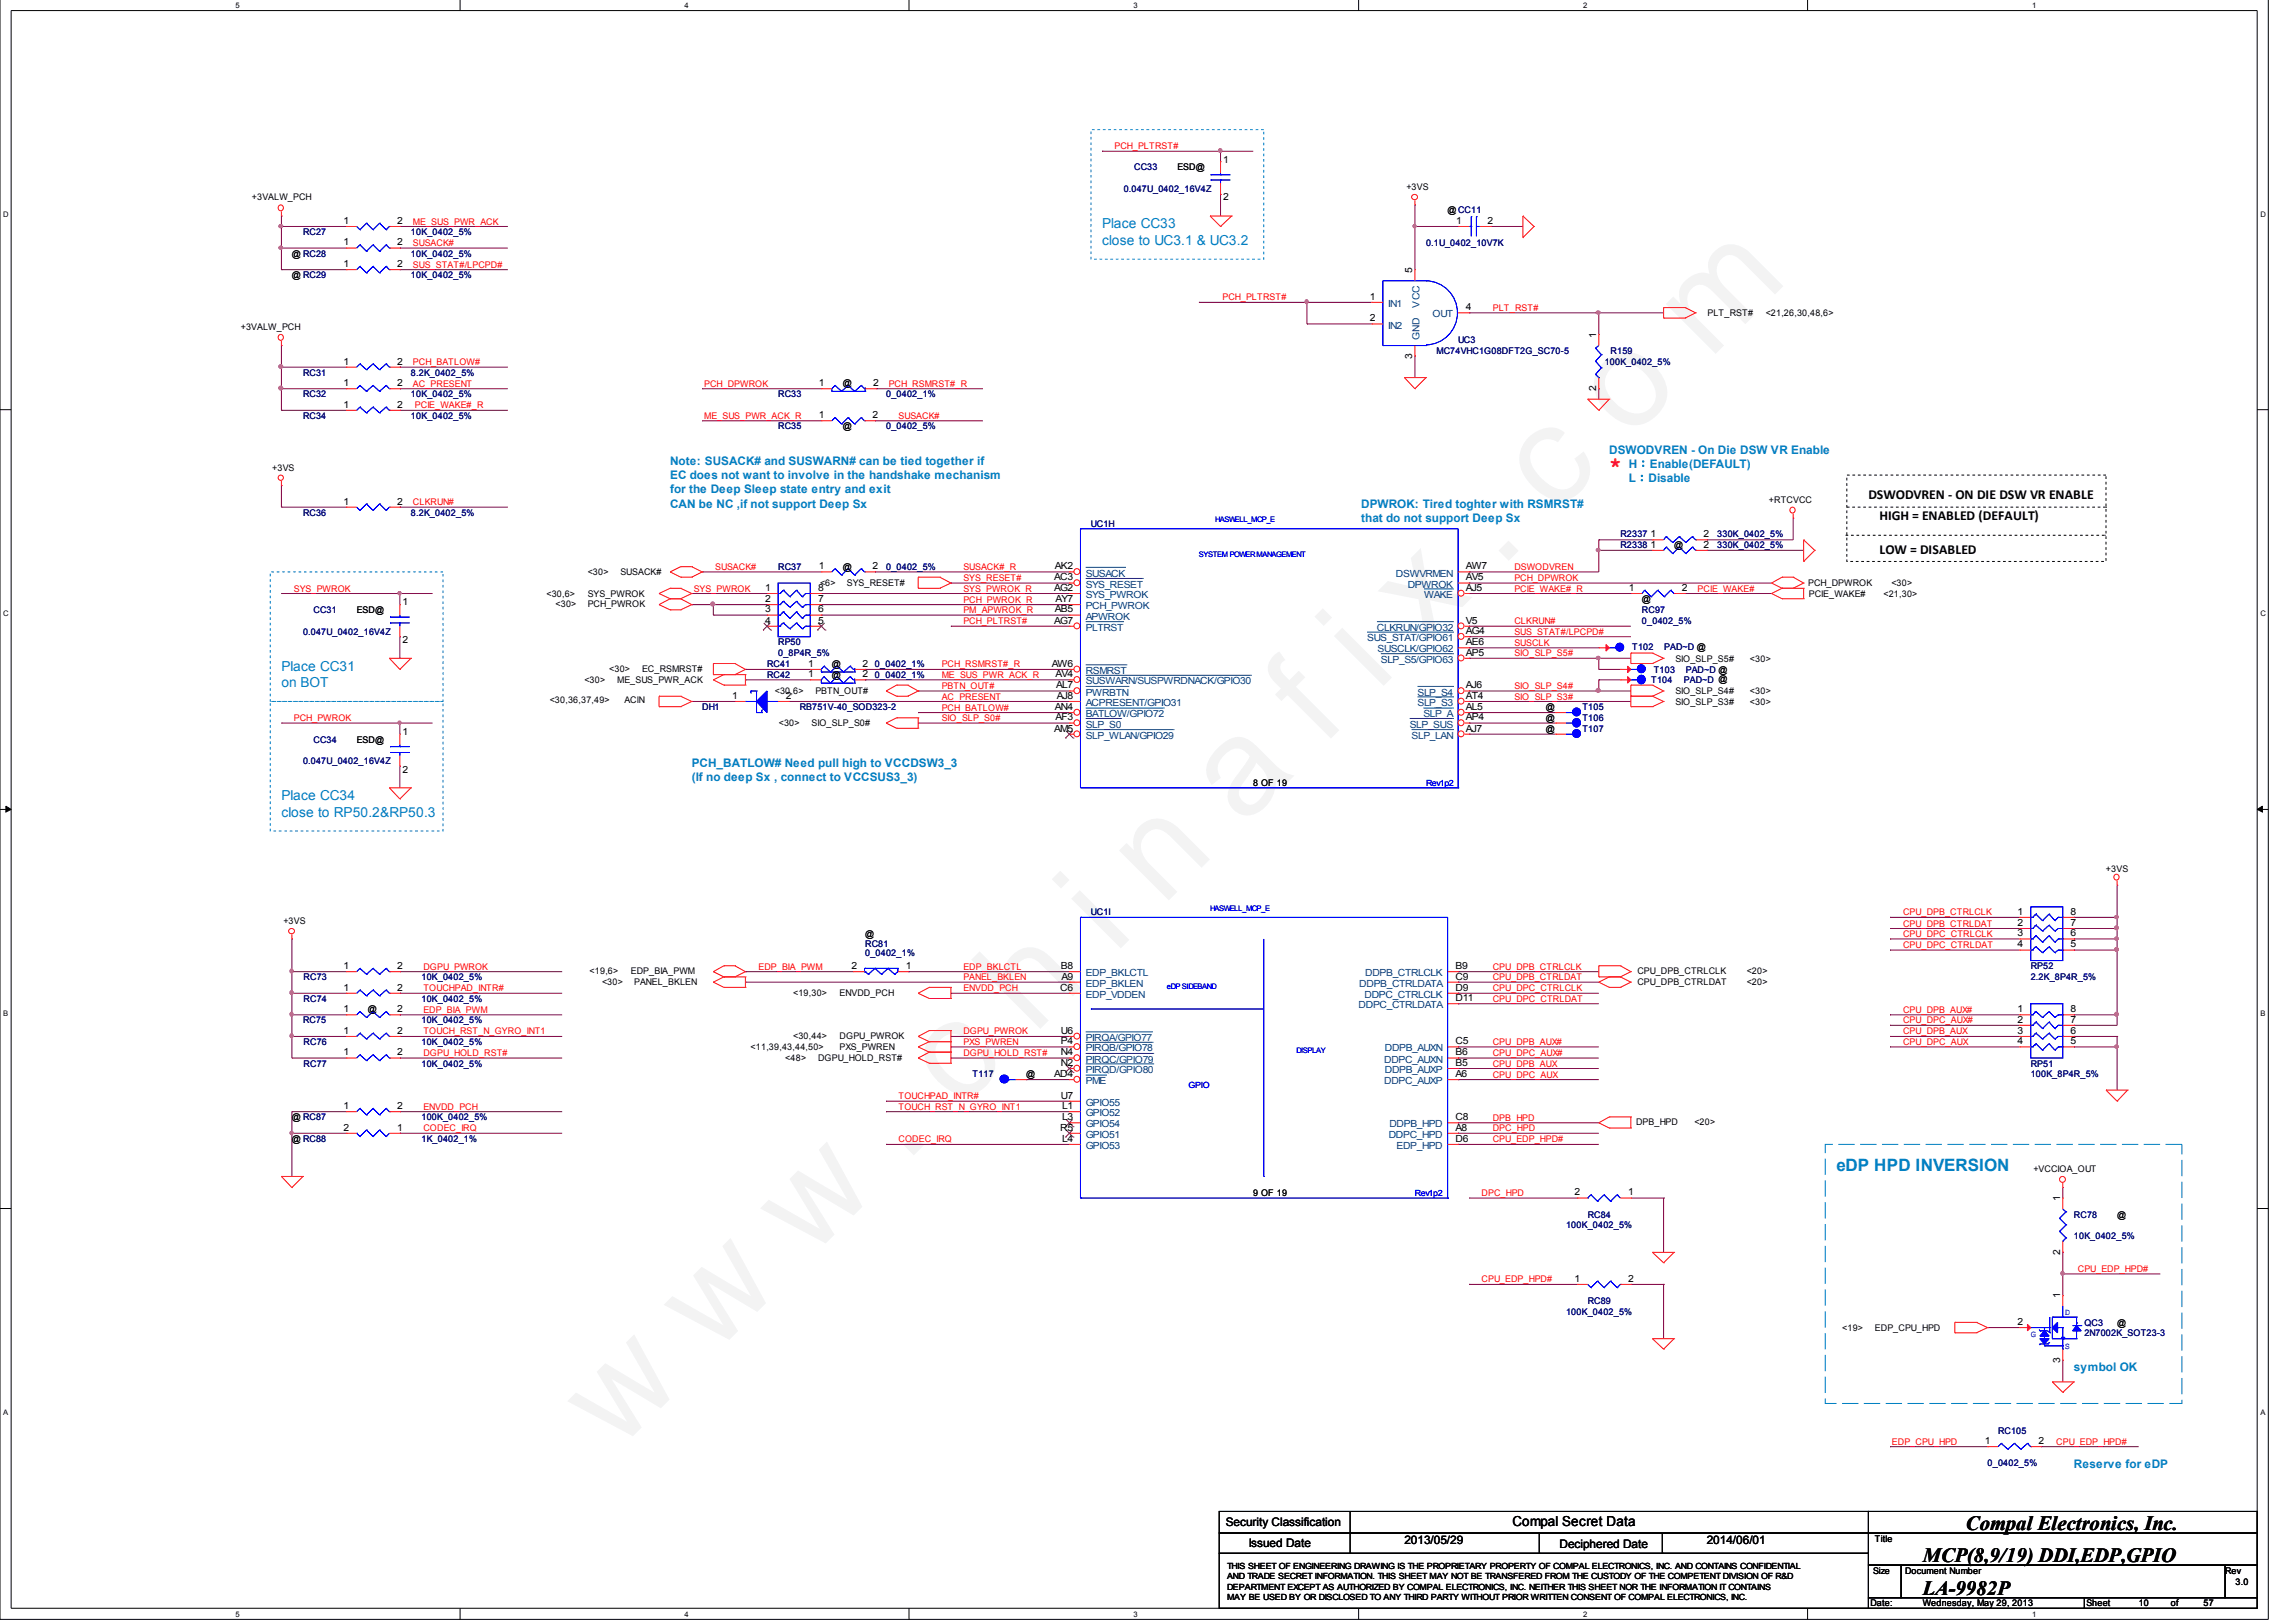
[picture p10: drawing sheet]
<svg xmlns="http://www.w3.org/2000/svg" width="297mm" height="210mm" viewBox="0 0 297 210" stroke-linecap="round" stroke-linejoin="round" font-family="sans-serif">
<defs><g id="words">
<text font-size="17.6" fill="#f0f" x="79.7" y="188" transform="rotate(-45 79.7 188)">w w w . c h i n a f i x . c o m</text>
<text font-size="2.7" fill="#f00" x="208.2" y="60.9">*</text>
<g font-size="2.6">
<text x="248.8" y="202.2">MCP(8,9/19) DDI,EDP,GPIO</text>
<text x="254.3" y="198">Compal Electronics, Inc.</text>
<text x="248.8" y="206.4">LA-9982P</text>
</g>
<text font-size="2.2" fill="#0080c0" x="237.6" y="151.5">eDP HPD INVERSION</text>
<g font-size="1.8" fill="#0080c0">
<text x="142.6" y="29.6">Place CC33</text>
<text x="142.6" y="31.7">close to UC3.1 &amp; UC3.2</text>
<text x="36.4" y="86.8">Place CC31</text>
<text x="36.4" y="88.9">on BOT</text>
<text x="36.4" y="103.6">Place CC34</text>
<text x="36.4" y="105.7">close to RP50.2&amp;RP50.3</text>
</g>
<g font-size="1.8">
<text x="241.7" y="64.5">DSWODVREN - ON DIE DSW VR ENABLE</text>
<text x="243.2" y="67.3">HIGH = ENABLED (DEFAULT)</text>
<text x="243.2" y="71.7">LOW = DISABLED</text>
<text x="195.7" y="197.5">Compal Secret Data</text>
</g>
<g font-size="1.5" fill="#0080c0">
<text x="208.2" y="58.7">DSWODVREN - On Die DSW VR Enable</text>
<text x="86.7" y="60.1">Note: SUSACK# and SUSWARN# can be tied together if</text>
<text x="86.7" y="62">EC does not want to involve in the handshake mechanism</text>
<text x="86.7" y="63.9">for the Deep Sleep state entry and exit</text>
<text x="86.7" y="65.7">CAN be NC ,if not support Deep Sx</text>
<text x="176.1" y="65.7">DPWROK: Tired toghter with RSMRST#</text>
<text x="210.7" y="60.6">H：Enable(DEFAULT)</text>
<text x="210.7" y="62.4">L：Disable</text>
<text x="176.1" y="67.6">that do not support Deep Sx</text>
<text x="89.5" y="99.2">PCH_BATLOW# Need pull high to VCCDSW3_3</text>
<text x="89.5" y="101.1">(If no deep Sx , connect to VCCSUS3_3)</text>
<text x="268.3" y="177.5">symbol OK</text>
<text x="268.3" y="190">Reserve for eDP</text>
</g>
<g font-size="1.5">
<text x="158.6" y="197.5">Security Classification</text>
<text x="161.5" y="200.2">Issued Date</text>
<text x="181.7" y="199.8">2013/05/29</text>
<text x="201.8" y="200.3">Deciphered Date</text>
<text x="220.8" y="199.8">2014/06/01</text>
</g>
<g font-size="1.3">
<text x="158.2" y="21.1">1</text>
<text x="44.4" y="29">1</text>
<text x="51.4" y="29">2</text>
<text x="158.2" y="25.9">2</text>
<text x="188.4" y="29">1</text>
<text x="192.4" y="29">2</text>
<text x="44.4" y="31.8">1</text>
<text x="44.4" y="34.6">1</text>
<text x="51.4" y="31.8">2</text>
<text x="51.4" y="34.6">2</text>
<text x="182.7" y="35.3" transform="rotate(-90 182.7 35.3)">5</text>
<text x="177.2" y="38.8">1</text>
<text x="177.2" y="41.6">2</text>
<text x="189.7" y="40.1">4</text>
<text x="44.4" y="47.2">1</text>
<text x="51.4" y="47.2">2</text>
<text x="182.7" y="46.5" transform="rotate(-90 182.7 46.5)">3</text>
<text x="206.5" y="43.7" transform="rotate(-90 206.5 43.7)">1</text>
<text x="44.4" y="50">1</text>
<text x="44.4" y="52.8">1</text>
<text x="51.4" y="50">2</text>
<text x="51.4" y="52.8">2</text>
<text x="105.9" y="50">1</text>
<text x="112.9" y="50">2</text>
<text x="206.5" y="50.6" transform="rotate(-90 206.5 50.6)">2</text>
<text x="105.9" y="54.1">1</text>
<text x="112.9" y="54.1">2</text>
<text x="44.4" y="65.3">1</text>
<text x="51.4" y="65.3">2</text>
<text x="213.5" y="69.5">1</text>
<text x="213.5" y="70.9">1</text>
<text x="220.4" y="69.5">2</text>
<text x="220.4" y="70.9">2</text>
<text x="99" y="76.5">1</text>
<text x="99" y="77.9">2</text>
<text x="105.8" y="76.5">8</text>
<text x="105.8" y="77.9">7</text>
<text x="105.9" y="73.7">1</text>
<text x="112.9" y="73.7">2</text>
<text x="136.4" y="76.5">AG2</text>
<text x="136.4" y="75.1">AC3</text>
<text x="136.5" y="73.7">AK2</text>
<text x="136.6" y="77.9">AY7</text>
<text x="189.7" y="75.1">AV5</text>
<text x="189.7" y="76.5">AJ5</text>
<text x="189.7" y="73.7">AW7</text>
<text x="210.7" y="76.5">1</text>
<text x="217.6" y="76.5">2</text>
<text x="52.1" y="78.3">1</text>
<text x="52.1" y="83.2">2</text>
<text x="99" y="79.3">3</text>
<text x="99" y="80.7">4</text>
<text x="105.8" y="79.3">6</text>
<text x="105.8" y="80.7">5</text>
<text x="136.4" y="80.7">AG7</text>
<text x="136.5" y="79.3">AB5</text>
<text x="189.7" y="82.1">AG4</text>
<text x="189.7" y="80.7">V5</text>
<text x="189.7" y="83.5">AE6</text>
<text x="104.6" y="86.3">1</text>
<text x="104.6" y="87.6">1</text>
<text x="111.6" y="86.3">2</text>
<text x="111.6" y="87.6">2</text>
<text x="136.1" y="86.3">AW6</text>
<text x="136.6" y="87.6">AV4</text>
<text x="136.7" y="89.1">AL7</text>
<text x="189.7" y="89.1">AJ6</text>
<text x="189.7" y="84.9">AP5</text>
<text x="52.1" y="95.1">1</text>
<text x="94.7" y="90.4">1</text>
<text x="101.7" y="90.4">2</text>
<text x="136.4" y="94.7">AM5</text>
<text x="136.5" y="91.9">AN4</text>
<text x="136.6" y="93.2">AF3</text>
<text x="136.7" y="90.4">AJ8</text>
<text x="189.7" y="90.4">AT4</text>
<text x="189.7" y="94.7">AJ7</text>
<text x="189.7" y="93.2">AP4</text>
<text x="189.7" y="91.9">AL5</text>
<text x="52.1" y="100">2</text>
<text x="261" y="118.4">1</text>
<text x="261" y="119.8">2</text>
<text x="267.9" y="118.4">8</text>
<text x="267.9" y="119.8">7</text>
<text x="44.4" y="125.4">1</text>
<text x="51.4" y="125.4">2</text>
<text x="110.2" y="125.4">2</text>
<text x="117.2" y="125.4">1</text>
<text x="137.2" y="125.4">B8</text>
<text x="188.3" y="125.4">B9</text>
<text x="261" y="121.2">3</text>
<text x="261" y="122.6">4</text>
<text x="267.9" y="121.2">6</text>
<text x="267.9" y="122.6">5</text>
<text x="44.4" y="128.2">1</text>
<text x="44.4" y="131">1</text>
<text x="51.4" y="128.2">2</text>
<text x="51.4" y="131">2</text>
<text x="137.2" y="128.2">C6</text>
<text x="137.3" y="126.8">A9</text>
<text x="188.3" y="129.6">D11</text>
<text x="188.3" y="126.8">C9</text>
<text x="188.3" y="128.2">D9</text>
<text x="261" y="131">1</text>
<text x="267.9" y="131">8</text>
<text x="44.4" y="133.8">1</text>
<text x="44.4" y="136.6">1</text>
<text x="51.4" y="133.8">2</text>
<text x="51.4" y="136.6">2</text>
<text x="137.2" y="133.8">U6</text>
<text x="137.2" y="135.1">P4</text>
<text x="137.2" y="136.6">N4</text>
<text x="137.2" y="137.9">N2</text>
<text x="188.3" y="135.1">C5</text>
<text x="188.3" y="137.9">B5</text>
<text x="188.3" y="136.6">B6</text>
<text x="261" y="132.3">2</text>
<text x="261" y="133.8">3</text>
<text x="261" y="135.1">4</text>
<text x="267.9" y="132.3">7</text>
<text x="267.9" y="133.8">6</text>
<text x="267.9" y="135.1">5</text>
<text x="44.4" y="143.5">1</text>
<text x="51.4" y="143.5">2</text>
<text x="136.4" y="139.4">AD4</text>
<text x="137.2" y="142.2">U7</text>
<text x="137.4" y="143.5">L1</text>
<text x="188.3" y="139.4">A6</text>
<text x="44.4" y="146.3">2</text>
<text x="51.4" y="146.3">1</text>
<text x="137.2" y="146.3">R5</text>
<text x="137.4" y="145">L3</text>
<text x="137.4" y="147.8">L4</text>
<text x="188.3" y="145">C8</text>
<text x="188.3" y="147.8">D6</text>
<text x="188.3" y="146.3">A8</text>
<text x="203.7" y="154.7">2</text>
<text x="210.7" y="154.7">1</text>
<text x="266.5" y="155.5" transform="rotate(-90 266.5 155.5)">1</text>
<text x="203.7" y="165.9">1</text>
<text x="210.7" y="165.9">2</text>
<text x="266.5" y="168" transform="rotate(-90 266.5 168)">1</text>
<text x="266.5" y="162.4" transform="rotate(-90 266.5 162.4)">2</text>
<text x="261" y="171.5">2</text>
<text x="266.5" y="176.4" transform="rotate(-90 266.5 176.4)">3</text>
<text x="256.8" y="186.9">1</text>
<text x="263.7" y="186.9">2</text>
</g>
<g font-size="1.3" fill="#004080">
<text x="179.6" y="39.7">IN1</text>
<text x="183.6" y="39.8" transform="rotate(-90 183.6 39.8)">VCC</text>
<text x="185.3" y="41.1">OUT</text>
<text x="179.6" y="42.5">IN2</text>
<text x="183.6" y="44" transform="rotate(-90 183.6 44)">GND</text>
<text x="140.5" y="74.6">SUSACK</text>
<text x="140.5" y="77.4">SYS_PWROK</text>
<text x="140.5" y="76">SYS_RESET</text>
<text x="180.6" y="74.6">DSWVRMEN</text>
<text x="182.1" y="76">DPWROK</text>
<text x="184.2" y="77.4">WAKE</text>
<text x="140.5" y="81.6">PLTRST</text>
<text x="140.5" y="78.8">PCH_PWROK</text>
<text x="140.5" y="80.2">APWROK</text>
<text x="176.9" y="83">SUS_STAT/GPIO61</text>
<text x="178.1" y="81.6">CLKRUN/GPIO32</text>
<text x="140.5" y="87.2">RSMRST</text>
<text x="140.5" y="88.6">SUSWARN/SUSPWRDNACK/GPIO30</text>
<text x="178.2" y="84.4">SUSCLK/GPIO62</text>
<text x="178.6" y="85.8">SLP_S5/GPIO63</text>
<text x="140.5" y="91.4">ACPRESENT/GPIO31</text>
<text x="140.5" y="92.8">BATLOW/GPIO72</text>
<text x="140.5" y="90">PWRBTN</text>
<text x="140.5" y="94.2">SLP_S0</text>
<text x="140.5" y="95.6">SLP_WLAN/GPIO29</text>
<text x="182.4" y="94.2">SLP_SUS</text>
<text x="182.6" y="95.6">SLP_LAN</text>
<text x="183.4" y="90">SLP_S4</text>
<text x="183.4" y="91.4">SLP_S3</text>
<text x="184.1" y="92.8">SLP_A</text>
<text x="140.5" y="126.3">EDP_BKLCTL</text>
<text x="140.5" y="127.7">EDP_BKLEN</text>
<text x="140.5" y="129.1">EDP_VDDEN</text>
<text x="175.8" y="130.5">DDPC_CTRLDATA</text>
<text x="175.9" y="127.7">DDPB_CTRLDATA</text>
<text x="176.5" y="129.1">DDPC_CTRLCLK</text>
<text x="176.6" y="126.3">DDPB_CTRLCLK</text>
<text x="140.5" y="134.7">PIRQA/GPIO77</text>
<text x="140.5" y="136.1">PIRQB/GPIO78</text>
<text x="140.5" y="137.5">PIRQC/GPIO79</text>
<text x="179.1" y="137.5">DDPC_AUXN</text>
<text x="179.2" y="136.1">DDPB_AUXN</text>
<text x="140.5" y="138.9">PIRQD/GPIO80</text>
<text x="140.5" y="140.3">PME</text>
<text x="140.5" y="143.1">GPIO55</text>
<text x="179.1" y="140.3">DDPC_AUXP</text>
<text x="179.2" y="138.9">DDPB_AUXP</text>
<text x="140.5" y="144.5">GPIO52</text>
<text x="140.5" y="145.9">GPIO54</text>
<text x="140.5" y="147.2">GPIO51</text>
<text x="140.5" y="148.7">GPIO53</text>
<text x="179.7" y="147.2">DDPC_HPD</text>
<text x="179.7" y="145.9">DDPB_HPD</text>
<text x="180.7" y="148.7">EDP_HPD</text>
</g>
<g font-size="1.2" fill="#f00">
<text x="144.2" y="19.3">PCH_PLTRST#</text>
<text x="53.4" y="29.1">ME_SUS_PWR_ACK</text>
<text x="53.4" y="34.6">SUS_STAT#/LPCPD#</text>
<text x="53.4" y="31.8">SUSACK#</text>
<text x="158.2" y="38.9">PCH_PLTRST#</text>
<text x="193.1" y="40.2">PLT_RST#</text>
<text x="53.4" y="47.3">PCH_BATLOW#</text>
<text x="53.4" y="50.1">AC_PRESENT</text>
<text x="53.7" y="52.8">PCIE_WAKE#_R</text>
<text x="91.1" y="50.1">PCH_DPWROK</text>
<text x="115" y="50.1">PCH_RSMRST#_R</text>
<text x="91.1" y="54.2">ME_SUS_PWR_ACK_R</text>
<text x="116.2" y="54.2">SUSACK#</text>
<text x="53.4" y="65.4">CLKRUN#</text>
<text x="38" y="76.6">SYS_PWROK</text>
<text x="89.7" y="76.6">SYS_PWROK</text>
<text x="92.5" y="73.8">SUSACK#</text>
<text x="124.6" y="75.2">SYS_RESET#</text>
<text x="124.6" y="76.6">SYS_PWROK_R</text>
<text x="124.6" y="78">PCH_PWROK_R</text>
<text x="124.6" y="73.8">SUSACK#_R</text>
<text x="195.9" y="75.2">PCH_DPWROK</text>
<text x="195.9" y="73.8">DSWODVREN</text>
<text x="195.9" y="76.6">PCIE_WAKE#_R</text>
<text x="219.6" y="76.6">PCIE_WAKE#</text>
<text x="124.6" y="79.3">PM_APWROK_R</text>
<text x="124.6" y="80.8">PCH_PLTRST#</text>
<text x="195.9" y="80.8">CLKRUN#</text>
<text x="195.9" y="82.1">SUS_STAT#/LPCPD#</text>
<text x="195.9" y="83.6">SUSCLK</text>
<text x="121.8" y="89.2">PBTN_OUT#</text>
<text x="121.8" y="86.4">PCH_RSMRST#_R</text>
<text x="121.8" y="87.7">ME_SUS_PWR_ACK_R</text>
<text x="195.9" y="89.2">SIO_SLP_S4#</text>
<text x="195.9" y="84.9">SIO_SLP_S5#</text>
<text x="38" y="93.3">PCH_PWROK</text>
<text x="121.8" y="90.5">AC_PRESENT</text>
<text x="121.8" y="92">PCH_BATLOW#</text>
<text x="121.8" y="93.3">SIO_SLP_S0#</text>
<text x="195.9" y="90.5">SIO_SLP_S3#</text>
<text x="246.2" y="119.9">CPU_DPB_CTRLDAT</text>
<text x="246.2" y="118.5">CPU_DPB_CTRLCLK</text>
<text x="54.8" y="125.5">DGPU_PWROK</text>
<text x="98.1" y="125.5">EDP_BIA_PWM</text>
<text x="124.6" y="125.5">EDP_BKLCTL</text>
<text x="193.1" y="125.5">CPU_DPB_CTRLCLK</text>
<text x="246.2" y="122.7">CPU_DPC_CTRLDAT</text>
<text x="246.2" y="121.3">CPU_DPC_CTRLCLK</text>
<text x="54.8" y="131.1">EDP_BIA_PWM</text>
<text x="54.8" y="128.3">TOUCHPAD_INTR#</text>
<text x="124.6" y="126.8">PANEL_BKLEN</text>
<text x="124.6" y="128.3">ENVDD_PCH</text>
<text x="193.1" y="126.8">CPU_DPB_CTRLDAT</text>
<text x="193.1" y="128.3">CPU_DPC_CTRLCLK</text>
<text x="193.1" y="129.6">CPU_DPC_CTRLDAT</text>
<text x="246.2" y="131.1">CPU_DPB_AUX#</text>
<text x="54.8" y="136.7">DGPU_HOLD_RST#</text>
<text x="54.8" y="133.9">TOUCH_RST_N_GYRO_INT1</text>
<text x="124.6" y="133.9">DGPU_PWROK</text>
<text x="124.6" y="135.2">PXS_PWREN</text>
<text x="124.6" y="136.7">DGPU_HOLD_RST#</text>
<text x="193.1" y="135.2">CPU_DPB_AUX#</text>
<text x="193.1" y="136.7">CPU_DPC_AUX#</text>
<text x="246.2" y="132.4">CPU_DPC_AUX#</text>
<text x="246.2" y="135.2">CPU_DPC_AUX</text>
<text x="246.2" y="133.9">CPU_DPB_AUX</text>
<text x="54.8" y="143.6">ENVDD_PCH</text>
<text x="116.2" y="142.3">TOUCHPAD_INTR#</text>
<text x="116.2" y="143.6">TOUCH_RST_N_GYRO_INT1</text>
<text x="193.1" y="139.5">CPU_DPC_AUX</text>
<text x="193.1" y="138">CPU_DPB_AUX</text>
<text x="54.8" y="146.4">CODEC_IRQ</text>
<text x="116.2" y="147.8">CODEC_IRQ</text>
<text x="193.1" y="146.4">DPC_HPD</text>
<text x="193.1" y="145">DPB_HPD</text>
<text x="193.1" y="147.8">CPU_EDP_HPD#</text>
<text x="191.7" y="154.8">DPC_HPD</text>
<text x="191.7" y="166">CPU_EDP_HPD#</text>
<text x="268.8" y="164.6">CPU_EDP_HPD#</text>
<text x="244.8" y="187">EDP_CPU_HPD</text>
<text x="266" y="187">CPU_EDP_HPD#</text>
</g>
<g font-size="1.2" fill="#000080">
<text x="146.7" y="22">CC33</text>
<text x="145.4" y="24.8">0.047U_0402_16V4Z</text>
<text x="39.2" y="30.4">RC27</text>
<text x="53.2" y="30.4">10K_0402_5%</text>
<text x="53.2" y="33.2">10K_0402_5%</text>
<text x="53.2" y="36">10K_0402_5%</text>
<text x="184.5" y="31.8">0.1U_0402_10V7K</text>
<text x="185.8" y="45.8">MC74VHC1G08DFT2G_SC70-5</text>
<text x="188.6" y="44.4">UC3</text>
<text x="207.6" y="47.2">100K_0402_5%</text>
<text x="208.4" y="45.8">R159</text>
<text x="39.2" y="48.6">RC31</text>
<text x="39.2" y="51.4">RC32</text>
<text x="53.2" y="48.6">8.2K_0402_5%</text>
<text x="53.2" y="51.4">10K_0402_5%</text>
<text x="100.7" y="51.4">RC33</text>
<text x="114.6" y="51.4">0_0402_1%</text>
<text x="39.2" y="54.2">RC34</text>
<text x="53.2" y="54.2">10K_0402_5%</text>
<text x="100.7" y="55.6">RC35</text>
<text x="114.6" y="55.6">0_0402_5%</text>
<text x="39.2" y="66.7">RC36</text>
<text x="53.2" y="66.7">8.2K_0402_5%</text>
<text x="141.1" y="68.2">UC1H</text>
<text x="209.6" y="69.5">R2337</text>
<text x="209.6" y="71">R2338</text>
<text x="222.2" y="69.5">330K_0402_5%</text>
<text x="222.2" y="71">330K_0402_5%</text>
<text x="100.7" y="73.8">RC37</text>
<text x="114.6" y="73.8">0_0402_5%</text>
<text x="39.2" y="82.1">0.047U_0402_16V4Z</text>
<text x="40.6" y="79.3">CC31</text>
<text x="100.7" y="83.5">RP50</text>
<text x="212.4" y="79.3">RC97</text>
<text x="212.4" y="80.7">0_0402_5%</text>
<text x="99.2" y="86.3">RC41</text>
<text x="99.2" y="87.7">RC42</text>
<text x="100.7" y="84.9">0_8P4R_5%</text>
<text x="113.2" y="86.3">0_0402_1%</text>
<text x="113.2" y="87.7">0_0402_1%</text>
<text x="211.2" y="84.2">T102</text>
<text x="213.6" y="88.4">T104</text>
<text x="214" y="87.1">T103</text>
<text x="215.3" y="84.2">PAD~D @</text>
<text x="217.8" y="88.4">PAD~D @</text>
<text x="218.1" y="87.1">PAD~D @</text>
<text x="90.8" y="91.9">DH1</text>
<text x="103.5" y="91.9">RB751V-40_SOD323-2</text>
<text x="204.7" y="94.7">T107</text>
<text x="204.7" y="91.9">T105</text>
<text x="204.7" y="93.3">T106</text>
<text x="39.2" y="98.9">0.047U_0402_16V4Z</text>
<text x="40.6" y="96.1">CC34</text>
<text x="141.1" y="118.5">UC1I</text>
<text x="111.9" y="122.6">RC81</text>
<text x="111.9" y="123.7">0_0402_1%</text>
<text x="262.7" y="125.4">RP52</text>
<text x="39.3" y="126.8">RC73</text>
<text x="39.3" y="129.6">RC74</text>
<text x="54.5" y="126.8">10K_0402_5%</text>
<text x="54.5" y="129.6">10K_0402_5%</text>
<text x="262.7" y="126.8">2.2K_8P4R_5%</text>
<text x="39.2" y="132.4">RC75</text>
<text x="39.3" y="135.2">RC76</text>
<text x="54.5" y="132.4">10K_0402_5%</text>
<text x="54.5" y="135.2">10K_0402_5%</text>
<text x="39.3" y="138">RC77</text>
<text x="54.5" y="138">10K_0402_5%</text>
<text x="125.8" y="139.4">T117</text>
<text x="262.7" y="138">RP51</text>
<text x="262.7" y="139.4">100K_8P4R_5%</text>
<text x="54.5" y="145">100K_0402_5%</text>
<text x="54.5" y="147.8">1K_0402_1%</text>
<text x="202.6" y="158.9">100K_0402_5%</text>
<text x="205.4" y="157.6">RC84</text>
<text x="268.3" y="157.6">RC78</text>
<text x="268.3" y="160.4">10K_0402_5%</text>
<text x="202.6" y="170.1">100K_0402_5%</text>
<text x="205.4" y="168.8">RC89</text>
<text x="269.7" y="171.5">QC3</text>
<text x="269.7" y="172.9">2N7002K_SOT23-3</text>
<text x="258.5" y="185.5">RC105</text>
<text x="257.1" y="189.7">0_0402_5%</text>
</g>
<g font-size="1.2">
<text x="152.3" y="22">ESD@</text>
<text x="32.6" y="25.9">+3VALW_PCH</text>
<text x="181.9" y="24.6">+3VS</text>
<text x="187.3" y="27.6">@CC11</text>
<text x="37.8" y="33.2">@ RC28</text>
<text x="37.8" y="36">@ RC29</text>
<text x="220.9" y="40.9">PLT_RST#</text>
<text x="228.4" y="40.9">&lt;21,26,30,48,6&gt;</text>
<text x="31.2" y="42.7">+3VALW_PCH</text>
<text x="109.1" y="50">@</text>
<text x="109.1" y="55.6">@</text>
<text x="35.2" y="60.9">+3VS</text>
<text x="228.9" y="65">+RTCVCC</text>
<text x="216.6" y="71">@</text>
<text x="70.7" y="77.2">&lt;30,6&gt;</text>
<text x="76" y="74.4">&lt;30&gt;</text>
<text x="76" y="77.2">SYS_PWROK</text>
<text x="80.3" y="74.4">SUSACK#</text>
<text x="106.1" y="75.8">&lt;6&gt;</text>
<text x="109.1" y="73.8">@</text>
<text x="109.6" y="75.8">SYS_RESET#</text>
<text x="212.4" y="77.9">@</text>
<text x="233.9" y="75.8">PCH_DPWROK</text>
<text x="234" y="77.2">PCIE_WAKE#</text>
<text x="243.7" y="77.2">&lt;21,30&gt;</text>
<text x="244.7" y="75.8">&lt;30&gt;</text>
<text x="46.1" y="79.3">ESD@</text>
<text x="71.9" y="78.6">&lt;30&gt;</text>
<text x="76" y="78.6">PCH_PWROK</text>
<text x="75.6" y="88.4">&lt;30&gt;</text>
<text x="78.8" y="87">&lt;30&gt;</text>
<text x="79.8" y="88.4">ME_SUS_PWR_ACK</text>
<text x="83.1" y="87">EC_RSMRST#</text>
<text x="100.2" y="89.8">&lt;30,6&gt;</text>
<text x="105.5" y="89.8">PBTN_OUT#</text>
<text x="107.6" y="86.3">@</text>
<text x="107.6" y="87.7">@</text>
<text x="216.7" y="89.8">SIO_SLP_S4#</text>
<text x="216.7" y="85.6">SIO_SLP_S5#</text>
<text x="226.4" y="89.8">&lt;30&gt;</text>
<text x="226.4" y="85.6">&lt;30&gt;</text>
<text x="71.1" y="91">&lt;30,36,37,49&gt;</text>
<text x="80.8" y="91">ACIN</text>
<text x="100.8" y="94">&lt;30&gt;</text>
<text x="105" y="94">SIO_SLP_S0#</text>
<text x="200" y="94.7">@</text>
<text x="200" y="91.9">@</text>
<text x="200" y="93.3">@</text>
<text x="216.7" y="91.2">SIO_SLP_S3#</text>
<text x="226.4" y="91.2">&lt;30&gt;</text>
<text x="46.1" y="96.1">ESD@</text>
<text x="162.1" y="101.7">8 OF 19</text>
<text x="272.5" y="112.9">+3VS</text>
<text x="36.7" y="119.6">+3VS</text>
<text x="111.9" y="121.3">@</text>
<text x="47.6" y="131">@</text>
<text x="76.3" y="126.1">&lt;19,6&gt;</text>
<text x="77.9" y="127.5">&lt;30&gt;</text>
<text x="81.6" y="126.1">EDP_BIA_PWM</text>
<text x="82" y="127.5">PANEL_BKLEN</text>
<text x="102.6" y="128.9">&lt;19,30&gt;</text>
<text x="108.6" y="128.9">ENVDD_PCH</text>
<text x="211.8" y="127.5">CPU_DPB_CTRLDAT</text>
<text x="211.8" y="126.1">CPU_DPB_CTRLCLK</text>
<text x="226" y="127.5">&lt;20&gt;</text>
<text x="226" y="126.1">&lt;20&gt;</text>
<text x="97.1" y="135.9">&lt;11,39,43,44,50&gt;</text>
<text x="101.6" y="137.3">&lt;48&gt;</text>
<text x="102.6" y="134.5">&lt;30,44&gt;</text>
<text x="105.8" y="137.3">DGPU_HOLD_RST#</text>
<text x="108.6" y="135.9">PXS_PWREN</text>
<text x="108.6" y="134.5">DGPU_PWROK</text>
<text x="132.8" y="139.4">@</text>
<text x="37.8" y="145">@ RC87</text>
<text x="37.8" y="147.8">@ RC88</text>
<text x="211.7" y="145.6">DPB_HPD</text>
<text x="219.2" y="145.6">&lt;20&gt;</text>
<text x="162.1" y="154.8">9 OF 19</text>
<text x="263.1" y="151.7">+VCCIOA_OUT</text>
<text x="273.9" y="157.6">@</text>
<text x="238.3" y="172.2">&lt;19&gt;</text>
<text x="242.6" y="172.2">EDP_CPU_HPD</text>
<text x="273.9" y="171.5">@</text>
<text x="242.3" y="203.6">Size</text>
<text x="242.6" y="199.6">Title</text>
<text x="246.5" y="203.6">Document Number</text>
<text x="287.9" y="203.6">Rev</text>
<text x="242" y="207.9">Date:</text>
<text x="248.8" y="207.9">Wednesday, May 29, 2013</text>
<text x="269.9" y="207.9">Sheet</text>
<text x="276.7" y="207.9">10</text>
<text x="280.8" y="207.9">of</text>
<text x="285.1" y="207.9">57</text>
<text x="289.2" y="205.1">3.0</text>
</g>
<g font-size="1.2" fill="#00f">
<text x="262.7" y="173.1">G</text>
<text x="267.1" y="170.1">D</text>
<text x="267.1" y="174.6">S</text>
</g>
<g font-size="1.1" fill="#00f">
<text x="184.5" y="101.7">Rev1p2</text>
<text x="153.8" y="140.8">GPIO</text>
<text x="183" y="154.8">Rev1p2</text>
</g>
<g font-size="1.1">
<text x="158.7" y="203">THIS SHEET OF ENGINEERING DRAWING IS THE PROPRIETARY PROPERTY OF COMPAL ELECTRONICS, INC. AND CONTAINS CONFIDENTIAL</text>
<text x="158.7" y="204.4">AND TRADE SECRET INFORMATION. THIS SHEET MAY NOT BE TRANSFERED FROM THE CUSTODY OF THE COMPETENT DIVISION OF R&amp;D</text>
<text x="158.7" y="205.8">DEPARTMENT EXCEPT AS AUTHORIZED BY COMPAL ELECTRONICS, INC. NEITHER THIS SHEET NOR THE INFORMATION IT CONTAINS</text>
<text x="158.7" y="207.1">MAY BE USED BY OR DISCLOSED TO ANY THIRD PARTY WITHOUT PRIOR WRITTEN CONSENT OF COMPAL ELECTRONICS, INC.</text>
</g>
<g font-size="1">
<text x="30.5" y="1">5</text>
<text x="88.6" y="1">4</text>
<text x="146.6" y="1">3</text>
<text x="204.8" y="1">2</text>
<text x="262.9" y="1">1</text>
<text x=".4" y="28">D</text>
<text x="292.4" y="28">D</text>
<text x=".4" y="79.7">C</text>
<text x="292.4" y="79.7">C</text>
<text x=".4" y="131.4">B</text>
<text x="292.4" y="131.4">B</text>
<text x=".4" y="183.1">A</text>
<text x="292.4" y="183.1">A</text>
<text x="30.5" y="209.2">5</text>
<text x="88.6" y="209.2">4</text>
<text x="146.6" y="209.2">3</text>
<text x="204.8" y="209.2">2</text>
<text x="262.9" y="209.2">1</text>
</g>
<g font-size="1" fill="#00f">
<text x="157.2" y="67.6">HASWELL_MCP_E</text>
<text x="155.1" y="72.1">SYSTEM POWER MANAGEMENT</text>
<text x="156.5" y="117.9">HASWELL_MCP_E</text>
<text x="151" y="127.9">eDP SIDEBAND</text>
<text x="167.7" y="136.3">DISPLAY</text>
</g>
</g></defs>
<path d="M0 -.1v209.7h293.5v-209.7M1.4 1.4h290.6v206.7h-290.6z" fill="none" stroke="#000" stroke-width=".13"/>
<g fill="#fff">
<path d="M30.5 .2h.4v1h-.4z"/>
<path d="M30.5 208.4h.4v1h-.4z"/>
</g>
<path d="M59.5 -.1v1.5M59.5 208.1v1.5" fill="none" stroke="#000" stroke-width=".13"/>
<g fill="#fff">
<path d="M88.6 .2h.4v1h-.4z"/>
<path d="M88.6 208.4h.4v1h-.4z"/>
</g>
<path d="M117.6 -.1v1.5M117.6 208.1v1.5" fill="none" stroke="#000" stroke-width=".13"/>
<g fill="#fff">
<path d="M146.6 .2h.5v1h-.5z"/>
<path d="M146.6 208.4h.5v1h-.5z"/>
</g>
<path d="M175.8 -.1v1.5M175.8 208.1v1.5" fill="none" stroke="#000" stroke-width=".13"/>
<g fill="#fff">
<path d="M204.8 .2h.4v1h-.4z"/>
<path d="M204.8 208.4h.4v1h-.4z"/>
</g>
<path d="M233.8 -.1v1.5M233.8 208.1v1.5" fill="none" stroke="#000" stroke-width=".13"/>
<g fill="#fff">
<path d="M262.9 .2h.4v1h-.4z"/>
<path d="M262.9 208.4h.4v1h-.4z"/>
<path d="M.4 27.2h.5v1h-.5z"/>
<path d="M292.4 27.2h.5v1h-.5z"/>
<path d="M.4 78.8h.5v1.1h-.5z"/>
<path d="M292.4 78.8h.5v1.1h-.5z"/>
</g>
<path d="M0 53h1.4M292 53h1.5" fill="none" stroke="#000" stroke-width=".13"/>
<g fill="#fff">
<path d="M.4 130.6h.5v1h-.5z"/>
<path d="M292.4 130.6h.5v1h-.5z"/>
</g>
<path d="M0 104.7h1.4M292 104.7h1.5" fill="none" stroke="#000" stroke-width=".13"/>
<path d="M.8 104.3l.6 .4-.6 .4zM292 104.7l.7-.4v.8z" fill="#000" stroke="#000" stroke-width=".13"/>
<g fill="#fff">
<path d="M.4 182.2h.5v1h-.5z"/>
<path d="M292.4 182.2h.5v1h-.5z"/>
</g>
<g fill="none" stroke="#000" stroke-width=".13">
<path d="M0 156.4h1.4M292 156.4h1.5M157.7 195.6h84v2.8h-84zM157.7 198.4h84v2.6h-84zM174.7 198.4h.1M174.7 195.6v5.4M199.1 198.4v2.6M215.1 198.4v2.6M241.7 195.6h50.3v2.8h-50.3zM241.7 198.4h50.3v4.1h-50.3zM157.7 201h84v7.1h-84zM174.7 201h.1"/>
<path d="M199.1 201h.1M215.1 201h.1M241.7 202.5h4.3v4.3h-4.3zM241.7 206.8h28v1.3h-28zM246 202.5h41.9v4.3h-41.9zM269.7 206.8h22.3v1.3h-22.3zM287.9 202.5h4.1v4.3h-4.1z"/>
</g>
<path d="M238.8 69.3h33.5M238.9 61.5h33.6v11.2h-33.6zM238.9 65.6h33.6" fill="none" stroke="#000" stroke-width=".13" stroke-dasharray=".4 .4 .4 .4 .4 .4 .4 .4" stroke-linecap="butt"/>
<path d="M236.1 148.1h46.2v33.5h-46.2z" fill="none" stroke="#0080c0" stroke-width=".13" stroke-dasharray="2.1 .7" stroke-linecap="butt"/>
<path d="M141.1 16.8h22.4v16.7h-22.4zM35 74h22.3v16.8h-22.3zM35 90.8h22.3v16.7h-22.3z" fill="none" stroke="#0080ff" stroke-width=".13" stroke-dasharray=".4 .4 .4 .4 .4 .4 .4 .4" stroke-linecap="butt"/>
<g fill="none" stroke="#800040" stroke-width=".13">
<path d="M142.6 19.6h.1M142.6 19.6h19.5M157.9 19.6h.1M157.9 19.6v1.3M36.4 32.1h.1M36.4 34.9h.1M36.4 28h.1M36.4 29.3h.1M36.4 28v6.9M36.4 34.9h8.4M36.4 29.3h8.4M36.4 32.1h8.4"/>
<path d="M51.7 34.9h.1M51.7 29.3h.1M51.7 32.1h.1M51.7 34.9h14M51.7 29.3h14M51.7 32.1h14M36.4 47.5h.1M36.4 44.7h.1M36.4 50.3h.1M36.4 53.1h.1M36.4 44.7v8.4M36.4 47.5h8.4"/>
<path d="M36.4 50.3h8.4M36.4 53.1h8.4M51.7 47.5h.1M51.7 50.3h.1M51.7 53.1h.1M51.7 47.5h14M51.7 50.3h14M51.7 53.1h14M36.4 65.6h.1M36.4 62.8h.1M36.4 76.8h.1M36.4 62.8v2.8"/>
<path d="M36.4 65.6h8.4M36.4 76.8h19.6M51.7 65.6h.1M51.7 76.8h.1M51.7 76.8v1.4M51.7 65.6h14M106.3 76.8h32M106.3 78.2h32M106.3 79.6h32M190.1 75.5h39.1M36.4 93.6h.1M36.4 93.6h19.6"/>
<path d="M51.7 82.4h.1M51.7 93.6h.1M51.7 99.2h.1M51.7 82.4v2.8M51.7 93.6v1.4M51.7 99.2v2.8M102 90.8h36.3M244.5 118.7h.1M244.5 118.7h16.8M268.3 118.7h.1M268.3 118.7h5.6M273.9 118.7h.1"/>
<path d="M273.9 114.6h.1M273.9 114.6v18.1h-5.6M37.8 134.1h7M37.8 131.3h7M37.8 136.9h7M37.8 128.5h7M37.8 125.7h7M37.8 136.9h.1M37.8 134.1h.1M37.8 131.3h.1M37.8 128.5h.1M37.8 125.7h.1"/>
<path d="M37.8 121.5h.1M37.8 121.5v15.4M51.7 136.9h.1M51.7 131.3h.1M51.7 134.1h.1M51.7 128.5h.1M51.7 125.7h.1M51.7 134.1h21M51.7 131.3h21M51.7 136.9h21M51.7 128.5h21M51.7 125.7h21"/>
<path d="M96.4 127.1h41.9M244.5 120.2h.1M244.5 123h.1M244.5 121.5h.1M244.5 132.7h.1M244.5 131.3h.1M244.5 135.5h.1M244.5 134.1h.1M244.5 120.2h16.8M244.5 123h16.8M244.5 121.5h16.8M244.5 135.5h16.8"/>
<path d="M244.5 134.1h16.8M244.5 132.7h16.8M244.5 131.3h16.8M268.3 135.5h.1M268.3 134.1h.1M268.3 131.3h.1M268.3 132.7h.1M268.3 120.2h.1M268.3 121.5h.1M268.3 123h.1M268.3 120.2h5.6M268.3 123h5.6"/>
<path d="M268.3 121.5h5.6M268.3 135.5h5.6M268.3 134.1h5.6M268.3 131.3h5.6M273.9 131.3h.1M273.9 123h.1M273.9 134.1h.1M273.9 135.5h.1M273.9 121.5h.1M273.9 120.2h.1M273.9 134.1v7M37.8 146.7h7"/>
<path d="M37.8 143.9h7M37.8 146.7h.1M37.8 143.9h.1M37.8 143.9v8.3M51.7 146.7h.1M51.7 143.9h.1M51.7 146.7h21M51.7 143.9h21M266.9 153.7h.1M266.9 153.7v1.3M257.1 171.8h.1M257.1 171.8h4.2"/>
<path d="M266.9 164.9h.1M266.9 162.1h.1M266.9 176h.1M266.9 162.1v5.6M266.9 176v2.8M266.9 164.9h12.6M244.5 187.2h.1M244.5 187.2h12.6M264.1 187.2h.1M264.1 187.2h12.6"/>
</g>
<g fill="#f0f" stroke="#f0f" stroke-width=".13">
<path d="M36.1 29.1h.4l.1 .2-.1 .1h-.4v-.1z" fill-rule="evenodd"/>
<path d="M36.1 31.9h.4l.1 .2-.1 .1h-.4v-.1z" fill-rule="evenodd"/>
<path d="M273.6 135.3h.4l.1 .1-.1 .2h-.4v-.2z" fill-rule="evenodd"/>
<path d="M273.6 118.5h.4l.1 .2-.1 .1h-.4v-.1z" fill-rule="evenodd"/>
<path d="M273.6 121.3h.4l.1 .2-.1 .1h-.4v-.1z" fill-rule="evenodd"/>
<path d="M36.1 29.1h.4l.1 .2-.1 .1h-.4v-.1z" fill-rule="evenodd"/>
<path d="M36.1 31.9h.4l.1 .2-.1 .1h-.4v-.1z" fill-rule="evenodd"/>
<path d="M273.6 135.3h.4l.1 .1-.1 .2h-.4v-.2z" fill-rule="evenodd"/>
<path d="M273.6 118.5h.4l.1 .2-.1 .1h-.4v-.1z" fill-rule="evenodd"/>
<path d="M273.6 121.3h.4l.1 .2-.1 .1h-.4v-.1z" fill-rule="evenodd"/>
<circle cx="36.3" cy="47.4" r=".25"/>
<circle cx="36.3" cy="50.2" r=".25"/>
<circle cx="273.8" cy="131.2" r=".25"/>
<circle cx="273.8" cy="122.9" r=".25"/>
<circle cx="273.8" cy="120.1" r=".25"/>
<circle cx="37.7" cy="131.2" r=".24"/>
<circle cx="37.7" cy="146.6" r=".21"/>
<circle cx="37.7" cy="134" r=".24"/>
<circle cx="37.7" cy="125.6" r=".24"/>
<circle cx="37.7" cy="128.4" r=".24"/>
<circle cx="266.8" cy="164.8" r=".24"/>
<circle cx="51.7" cy="76.8" r=".21"/>
<circle cx="157.8" cy="19.5" r=".24"/>
<circle cx="51.7" cy="93.5" r=".21"/>
</g>
<g fill="none" stroke="#f00" stroke-width=".13">
<path d="M36.4 28h.1M36.4 27.4v.6M44.8 29.3h.1M44.8 32.1h.1M44.8 34.9h.1M44.8 29.3h1.3M44.8 32.1h1.3M44.8 34.9h1.3M50.4 29.3h1.3M50.4 32.1h1.3M50.4 34.9h1.3M51.7 29.3h.1"/>
<path d="M51.7 32.1h.1M51.7 34.9h.1M157.9 20.9h.1M157.9 20.9v1.5M157.9 23.7v1.5M36.4 44.7h.1M36.4 44.1v.6M44.8 47.5h.1M44.8 50.3h.1M44.8 53.1h.1M44.8 47.5h1.3M44.8 50.3h1.3"/>
<path d="M44.8 53.1h1.3M50.4 47.5h1.3M50.4 50.3h1.3M50.4 53.1h1.3M51.7 47.5h.1M51.7 50.3h.1M51.7 53.1h.1M36.4 62.8h.1M36.4 62.2v.6M44.8 65.6h.1M44.8 65.6h1.3M50.4 65.6h1.3"/>
<path d="M51.7 65.6h.1M51.7 78.2h.1M51.7 78.2v1.4M50.4 85.2l1.3 1.4M50.4 85.2h.1M50.4 85.2h2.8M51.7 86.6h.1M51.7 95h.1M51.7 99.2h.1M51.7 82.4h.1M51.7 81v1.4M51.7 95v1.4"/>
<path d="M51.7 97.8v1.4M53.2 85.2h.1M53.2 85.2l-1.5 1.4M50.4 102l1.3 1.4M50.4 102h.1M50.4 102h2.8M51.7 103.4h.1M53.2 102h.1M53.2 102l-1.5 1.4M261.3 118.7h1.4M261.3 118.7h.1M266.9 118.7h1.4"/>
<path d="M268.3 118.7h.1M273.9 114.6h.1M273.9 114v.6M37.8 121.5h.1M37.8 120.9v.6M44.8 125.7h.1M44.8 134.1h.1M44.8 136.9h.1M44.8 128.5h.1M44.8 131.3h.1M44.8 125.7h1.3M44.8 134.1h1.3"/>
<path d="M44.8 136.9h1.3M44.8 131.3h1.3M44.8 128.5h1.3M50.4 125.7h1.3M50.4 134.1h1.3M50.4 136.9h1.3M50.4 131.3h1.3M50.4 128.5h1.3M51.7 125.7h.1M51.7 134.1h.1M51.7 136.9h.1M51.7 128.5h.1"/>
<path d="M51.7 131.3h.1M261.3 120.2h1.4M261.3 121.5h1.4M261.3 123h1.4M261.3 134.1h1.4M261.3 131.3h1.4M261.3 132.7h1.4M261.3 135.5h1.4M261.3 120.2h.1M261.3 121.5h.1M261.3 123h.1M261.3 131.3h.1"/>
<path d="M261.3 132.7h.1M261.3 134.1h.1M261.3 135.5h.1M266.9 120.2h1.4M266.9 121.5h1.4M266.9 123h1.4M266.9 134.1h1.4M266.9 131.3h1.4M266.9 132.7h1.4M266.9 135.5h1.4M268.3 120.2h.1M268.3 121.5h.1"/>
<path d="M268.3 123h.1M268.3 131.3h.1M268.3 132.7h.1M268.3 134.1h.1M268.3 135.5h.1M36.4 152.2h.1M36.4 152.2h2.8M36.4 152.2l1.4 1.5M37.8 153.7h.1M39.2 152.2h.1M39.2 152.2l-1.4 1.5M44.8 143.9h.1"/>
<path d="M44.8 146.7h.1M44.8 143.9h1.3M44.8 146.7h1.3M50.4 143.9h1.3M50.4 146.7h1.3M51.7 143.9h.1M51.7 146.7h.1M266.9 153.7h.1M266.9 155h.1M266.9 153.1v.6M266.9 155v1.5M272.5 141.1h.1"/>
<path d="M272.5 141.1h2.8M272.5 141.1l1.4 1.4M273.9 142.5h.1M275.3 141.1h.1M275.3 141.1l-1.4 1.4M252.9 171.1h2.8M252.9 171.1h.1M252.9 172.5h.1M252.9 172.5h2.8M252.9 171.1v1.4M255.7 172.5h.1M255.7 171.1h.1"/>
<path d="M255.7 171.1l1.4 .7M257.1 171.8l-1.4 .7M257.1 171.8h.1M261.3 171.8h1.4M261.3 171.8h.1M265.5 178.8l1.4 1.4M265.5 178.8h.1M265.5 178.8h2.8M266.9 162.1h.1M266.9 167.7h.1M266.9 176h.1M266.9 160.6v1.5"/>
<path d="M266.9 167.7v1.3M266.9 174.6v1.4M268.3 178.8h.1M268.3 178.8l-1.4 1.4M257.1 187.2h1.4M257.1 187.2h.1M262.7 187.2h1.4M264.1 187.2h.1M266.9 180.2h.1"/>
<circle cx="36.3" cy="26.9" r=".36"/>
<circle cx="36.3" cy="43.7" r=".36"/>
<circle cx="36.3" cy="61.8" r=".34"/>
<circle cx="273.8" cy="113.5" r=".36"/>
<circle cx="37.7" cy="120.5" r=".36"/>
<circle cx="266.8" cy="152.6" r=".38"/>
</g>
<g fill="none" stroke="#00f" stroke-width=".13">
<path d="M46.1 29.3l.5 .4M46.6 29.7h.1M46.6 31.7h.1M46.6 34.5h.1M46.6 31.7l.8 .8M46.6 34.5l.8 .8M46.6 31.7l-.5 .4M46.6 34.5l-.5 .4M47.4 28.9h.1M47.4 32.5h.1M47.4 35.3h.1M47.4 28.9l.9 .8"/>
<path d="M47.4 28.9l-.8 .8M48.3 31.7l-.9 .8M48.3 34.5l-.9 .8M48.3 29.7h.1M48.3 31.7h.1M48.3 34.5h.1M48.3 31.7l.8 .8M48.3 34.5l.8 .8M49.1 28.9h.1M49.1 32.5h.1M49.1 35.3h.1M49.1 28.9l.9 .8"/>
<path d="M49.1 28.9l-.8 .8M50 31.7l-.9 .8M50 34.5l-.9 .8M50 29.7h.1M50 31.7h.1M50 34.5h.1M50 31.7l.4 .4M50 34.5l.4 .4M50.4 29.3h.1M50.4 32.1h.1M50.4 34.9h.1M50.4 29.3l-.4 .4"/>
<path d="M156.6 23.3h.1M156.6 22.6h.1M156.6 23.3h2.6M156.6 22.6h2.6M157.9 22.6h.1M157.9 23.3h.1M157.9 22.4v.2M157.9 23.3v.4M46.6 47.1h.1M46.6 49.9h.1M46.6 52.7h.1M46.6 47.1l.8 .8"/>
<path d="M46.6 49.9l.8 .7M46.6 52.7l.8 .7M46.6 47.1l-.5 .4M46.6 49.9l-.5 .4M46.6 52.7l-.5 .4M47.4 47.9h.1M47.4 50.6h.1M47.4 53.4h.1M48.3 47.1l-.9 .8M48.3 49.9l-.9 .7M48.3 52.7l-.9 .7M48.3 47.1h.1"/>
<path d="M48.3 49.9h.1M48.3 52.7h.1M48.3 47.1l.8 .8M48.3 49.9l.8 .7M48.3 52.7l.8 .7M49.1 47.9h.1M49.1 50.6h.1M49.1 53.4h.1M50 47.1l-.9 .8M50 49.9l-.9 .7M50 52.7l-.9 .7M50 47.1h.1"/>
<path d="M50 49.9h.1M50 52.7h.1M50 47.1l.4 .4M50 49.9l.4 .4M50 52.7l.4 .4M50.4 47.5h.1M50.4 50.3h.1M50.4 53.1h.1M46.1 65.6l.5 .5M46.6 66.1h.1M47.4 65.2h.1M47.4 65.2l.9 .9"/>
<path d="M47.4 65.2l-.8 .9M48.3 66.1h.1M49.1 65.2h.1M49.1 65.2l.9 .9M49.1 65.2l-.8 .9M50 66.1h.1M50.4 65.6h.1M50.4 65.6l-.4 .5M50.5 79.9h.1M50.5 79.9h2.5M51.7 79.9h.1M51.7 79.6v.3"/>
<path d="M139.8 68.4h48.8v33.6h-48.8zM50.5 97.4h.1M50.5 96.6h.1M50.5 80.6h.1M50.5 97.4h2.5M50.5 96.6h2.5M50.5 80.6h2.5M51.7 96.6h.1M51.7 97.4h.1M51.7 80.6h.1M51.7 80.6v.4M51.7 96.4v.2"/>
<path d="M51.7 97.4v.4M139.8 118.7h47.5v36.3h-47.5zM262.7 118.7h.3M262.7 117.4h4.2v6.9h-4.2zM263 118.7h.1M263.4 119.7l-.2 .1M263.4 118.3l-.4 .4M263.4 119.7l-.4 .5M263.4 118.3h.1M263.4 119.7h.1M263.4 118.3l.8 .8M263.4 119.7l.8 .8"/>
<path d="M264.2 119.1h.1M265.1 118.3l-.9 .8M265.1 119.7l-.9 .8M265.1 118.3h.1M265.1 119.7h.1M265.1 118.3l.8 .8M265.1 119.7l.8 .8M265.9 119.1h.1M266.3 118.7l-.4 .4M266.3 118.7h.1M266.3 118.7h.6M266.9 118.7h.1"/>
<path d="M46.6 125.3h.1M46.6 133.7h.1M46.6 136.5h.1M46.6 128.1h.1M46.6 130.9h.1M46.6 125.3l.8 .8M46.6 133.7l.8 .8M46.6 136.5l.8 .8M46.6 128.1l.8 .8M46.6 130.9l.8 .8M46.6 125.3l-.5 .4M46.6 133.7l-.5 .4"/>
<path d="M46.6 136.5l-.5 .4M46.6 128.1l-.5 .4M46.6 130.9l-.5 .4M47.4 126.1h.1M47.4 134.5h.1M47.4 137.3h.1M47.4 128.9h.1M47.4 131.7h.1M48.3 125.3l-.9 .8M48.3 133.7l-.9 .8M48.3 136.5l-.9 .8M48.3 128.1l-.9 .8"/>
<path d="M48.3 130.9l-.9 .8M48.3 125.3h.1M48.3 133.7h.1M48.3 136.5h.1M48.3 128.1h.1M48.3 130.9h.1M48.3 125.3l.8 .8M48.3 133.7l.8 .8M48.3 136.5l.8 .8M48.3 128.1l.8 .8M48.3 130.9l.8 .8M49.1 126.1h.1"/>
<path d="M49.1 134.5h.1M49.1 137.3h.1M49.1 128.9h.1M49.1 131.7h.1M50 125.3l-.9 .8M50 133.7l-.9 .8M50 136.5l-.9 .8M50 128.1l-.9 .8M50 130.9l-.9 .8M50 125.3h.1M50 133.7h.1M50 136.5h.1"/>
<path d="M50 128.1h.1M50 130.9h.1M50 125.3l.4 .4M50 133.7l.4 .4M50 136.5l.4 .4M50 128.1l.4 .4M50 130.9l.4 .4M50.4 125.7h.1M50.4 134.1h.1M50.4 136.9h.1M50.4 128.5h.1M50.4 131.3h.1"/>
<path d="M163.5 121.5v30.7M262.7 120.2h.3M262.7 121.5h.3M262.7 123h.3M262.7 131.3h.3M262.7 132.7h.3M262.7 134.1h.3M262.7 135.5h.3M262.7 129.9h4.2v7h-4.2zM263 120.2h.1M263 121.5h.1M263 123h.1"/>
<path d="M263 131.3h.1M263 132.7h.1M263 134.1h.1M263 135.5h.1M263.2 122.6h.1M263.2 135.2h.1M263.2 122.6l-.2 .4M263.4 122.5l-.2 .1M263.4 130.9l-.2 .1M263.4 133.7l-.2 .1M263.4 135.1l-.4 .4M263.4 121.1l-.4 .4"/>
<path d="M263.4 132.3l-.4 .4M263.4 130.9l-.4 .4M263.4 133.7l-.4 .4M263.4 121.1h.1M263.4 122.5h.1M263.4 130.9h.1M263.4 132.3h.1M263.4 133.7h.1M263.4 135.1h.1M263.4 121.1l.8 .8M263.4 122.5l.8 .8M263.4 130.9l.8 .8"/>
<path d="M263.4 132.3l.8 .8M263.4 133.7l.8 .8M263.4 135.1l.8 .8M264.2 120.5h.1M264.2 121.9h.1M264.2 123.3h.1M264.2 131.7h.1M264.2 133.1h.1M264.2 134.5h.1M264.2 135.9h.1M265.1 121.1l-.9 .8M265.1 122.5l-.9 .8"/>
<path d="M265.1 130.9l-.9 .8M265.1 132.3l-.9 .8M265.1 133.7l-.9 .8M265.1 135.1l-.9 .8M265.1 121.1h.1M265.1 122.5h.1M265.1 130.9h.1M265.1 132.3h.1M265.1 133.7h.1M265.1 135.1h.1M265.1 121.1l.8 .8M265.1 122.5l.8 .8"/>
<path d="M265.1 130.9l.8 .8M265.1 132.3l.8 .8M265.1 133.7l.8 .8M265.1 135.1l.8 .8M265.9 120.5h.1M265.9 121.9h.1M265.9 123.3h.1M265.9 131.7h.1M265.9 133.1h.1M265.9 134.5h.1M265.9 135.9h.1M266.3 123l-.4 .3"/>
<path d="M266.3 121.5l-.4 .4M266.3 135.5l-.4 .4M266.3 131.3l-.4 .4M266.3 134.1l-.4 .4M266.3 120.2h.6M266.3 132.7h.6M266.3 123h.1M266.3 120.2h.1M266.3 121.5h.1M266.3 135.5h.1M266.3 131.3h.1M266.3 132.7h.1"/>
<path d="M266.3 134.1h.1M266.3 121.5h.6M266.3 123h.6M266.3 120.2l-.4 .3M266.3 131.3h.6M266.3 134.1h.6M266.3 135.5h.6M266.3 132.7l-.4 .4M266.9 123h.1M266.9 121.5h.1M266.9 135.5h.1M266.9 131.3h.1"/>
<path d="M266.9 134.1h.1M46.1 146.7l.5 .4M46.1 146.7h.1M46.6 143.4h.1M46.6 147.1h.1M46.6 143.4l.8 .9M46.6 143.4l-.5 .5M47.4 144.3h.1M47.4 146.2h.1M47.4 146.2l-.8 .9M47.4 146.2l.9 .9M48.3 143.4l-.9 .9"/>
<path d="M48.3 143.4h.1M48.3 147.1h.1M48.3 143.4l.8 .9M49.1 144.3h.1M49.1 146.2h.1M49.1 146.2l-.8 .9M49.1 146.2l.9 .9M50 143.4l-.9 .9M50 143.4h.1M50 147.1h.1M50 143.4l.4 .5M50.4 143.9h.1"/>
<path d="M50.4 146.7l-.4 .4M266.4 157.7h.1M266.4 159.4h.1M266.4 157.7l.9 .8M266.4 159.4l.9 .8M266.9 156.5l.4 .3M267.3 156.8h.1M267.3 158.5h.1M267.3 156.8l-.9 .9M267.3 158.5l-.9 .9M262.7 171.8h.1M262.7 171.8h2.5"/>
<path d="M263.8 174h.1M263.8 172.1l.1 .1M263.9 172.2h.1M263.9 172.2h1l.2 .2M264.5 172.9h.1M264.5 171.8h.1M264.5 173.2h.1M264.5 174.2h.1M264.5 171.8v.4M264.5 172.9v.3M264.5 173.9v.3M264.5 174.2h2.4"/>
<path d="M264.9 173.9h-1l-.1 .1M264.9 173.9h.1M265.1 173.8h.1M265.1 172.4h.1M265.1 173.8l-.2 .1M265.2 171.8h.1M265.2 172.5h.1M265.2 170.4v2.1M265.5 170.4h3.1M265.5 170.4h.1M265.5 173.2h.1M265.5 170.4v2.8"/>
<path d="M265.5 173.2h3.1M266.2 171.8h.7M266.2 171.8h.1M266.7 173.1h.1M266.7 173.1v.1M266.7 173.1h.3M266.9 160.6h.1M266.9 173.2h.1M266.9 171.8h.1M266.9 174.6h.1M266.9 174.2h.1M266.9 170.4h.1"/>
<path d="M266.9 169v1.4M266.9 171.8v2.8M267 173.1h.1M267 173.2h.1M267 173.1v.1M267.3 160.2h.1M267.3 160.2l-.4 .4M268.1 171.5h1.1M268.6 170.4h.1M268.6 171.2h.1M268.6 173.2h.1M268.6 172.2h.1"/>
<path d="M268.6 170.4v1.1M268.6 172.2v1M269.2 171.5h.1M258.9 186.8l-.4 .4M258.9 186.8h.1M258.9 186.8l.9 .8M259.8 187.6h.1M260.6 186.8h.1M260.6 186.8l.9 .8M260.6 186.8l-.8 .8M261.5 187.6h.1M262.3 186.8l-.8 .8"/>
<path d="M262.3 186.8h.1M262.3 186.8l.4 .4M262.7 187.2h.1"/>
</g>
<g fill="#00f" stroke="#00f" stroke-width=".13">
<path d="M266.2 171.1v1.4l-.7-.7z"/>
<path d="M268.6 171.5l.6 .7h-1.1z"/>
<path d="M264.5 172.2l.6 .7h-1.2z"/>
<path d="M263.9 173.2h1.2l-.6 .7z"/>
</g>
<path d="M262.3 171.4l.4 .4-.4 .4z" fill="#f00" stroke="#f00" stroke-width=".13"/>
<use href="#words"/>
</svg>
